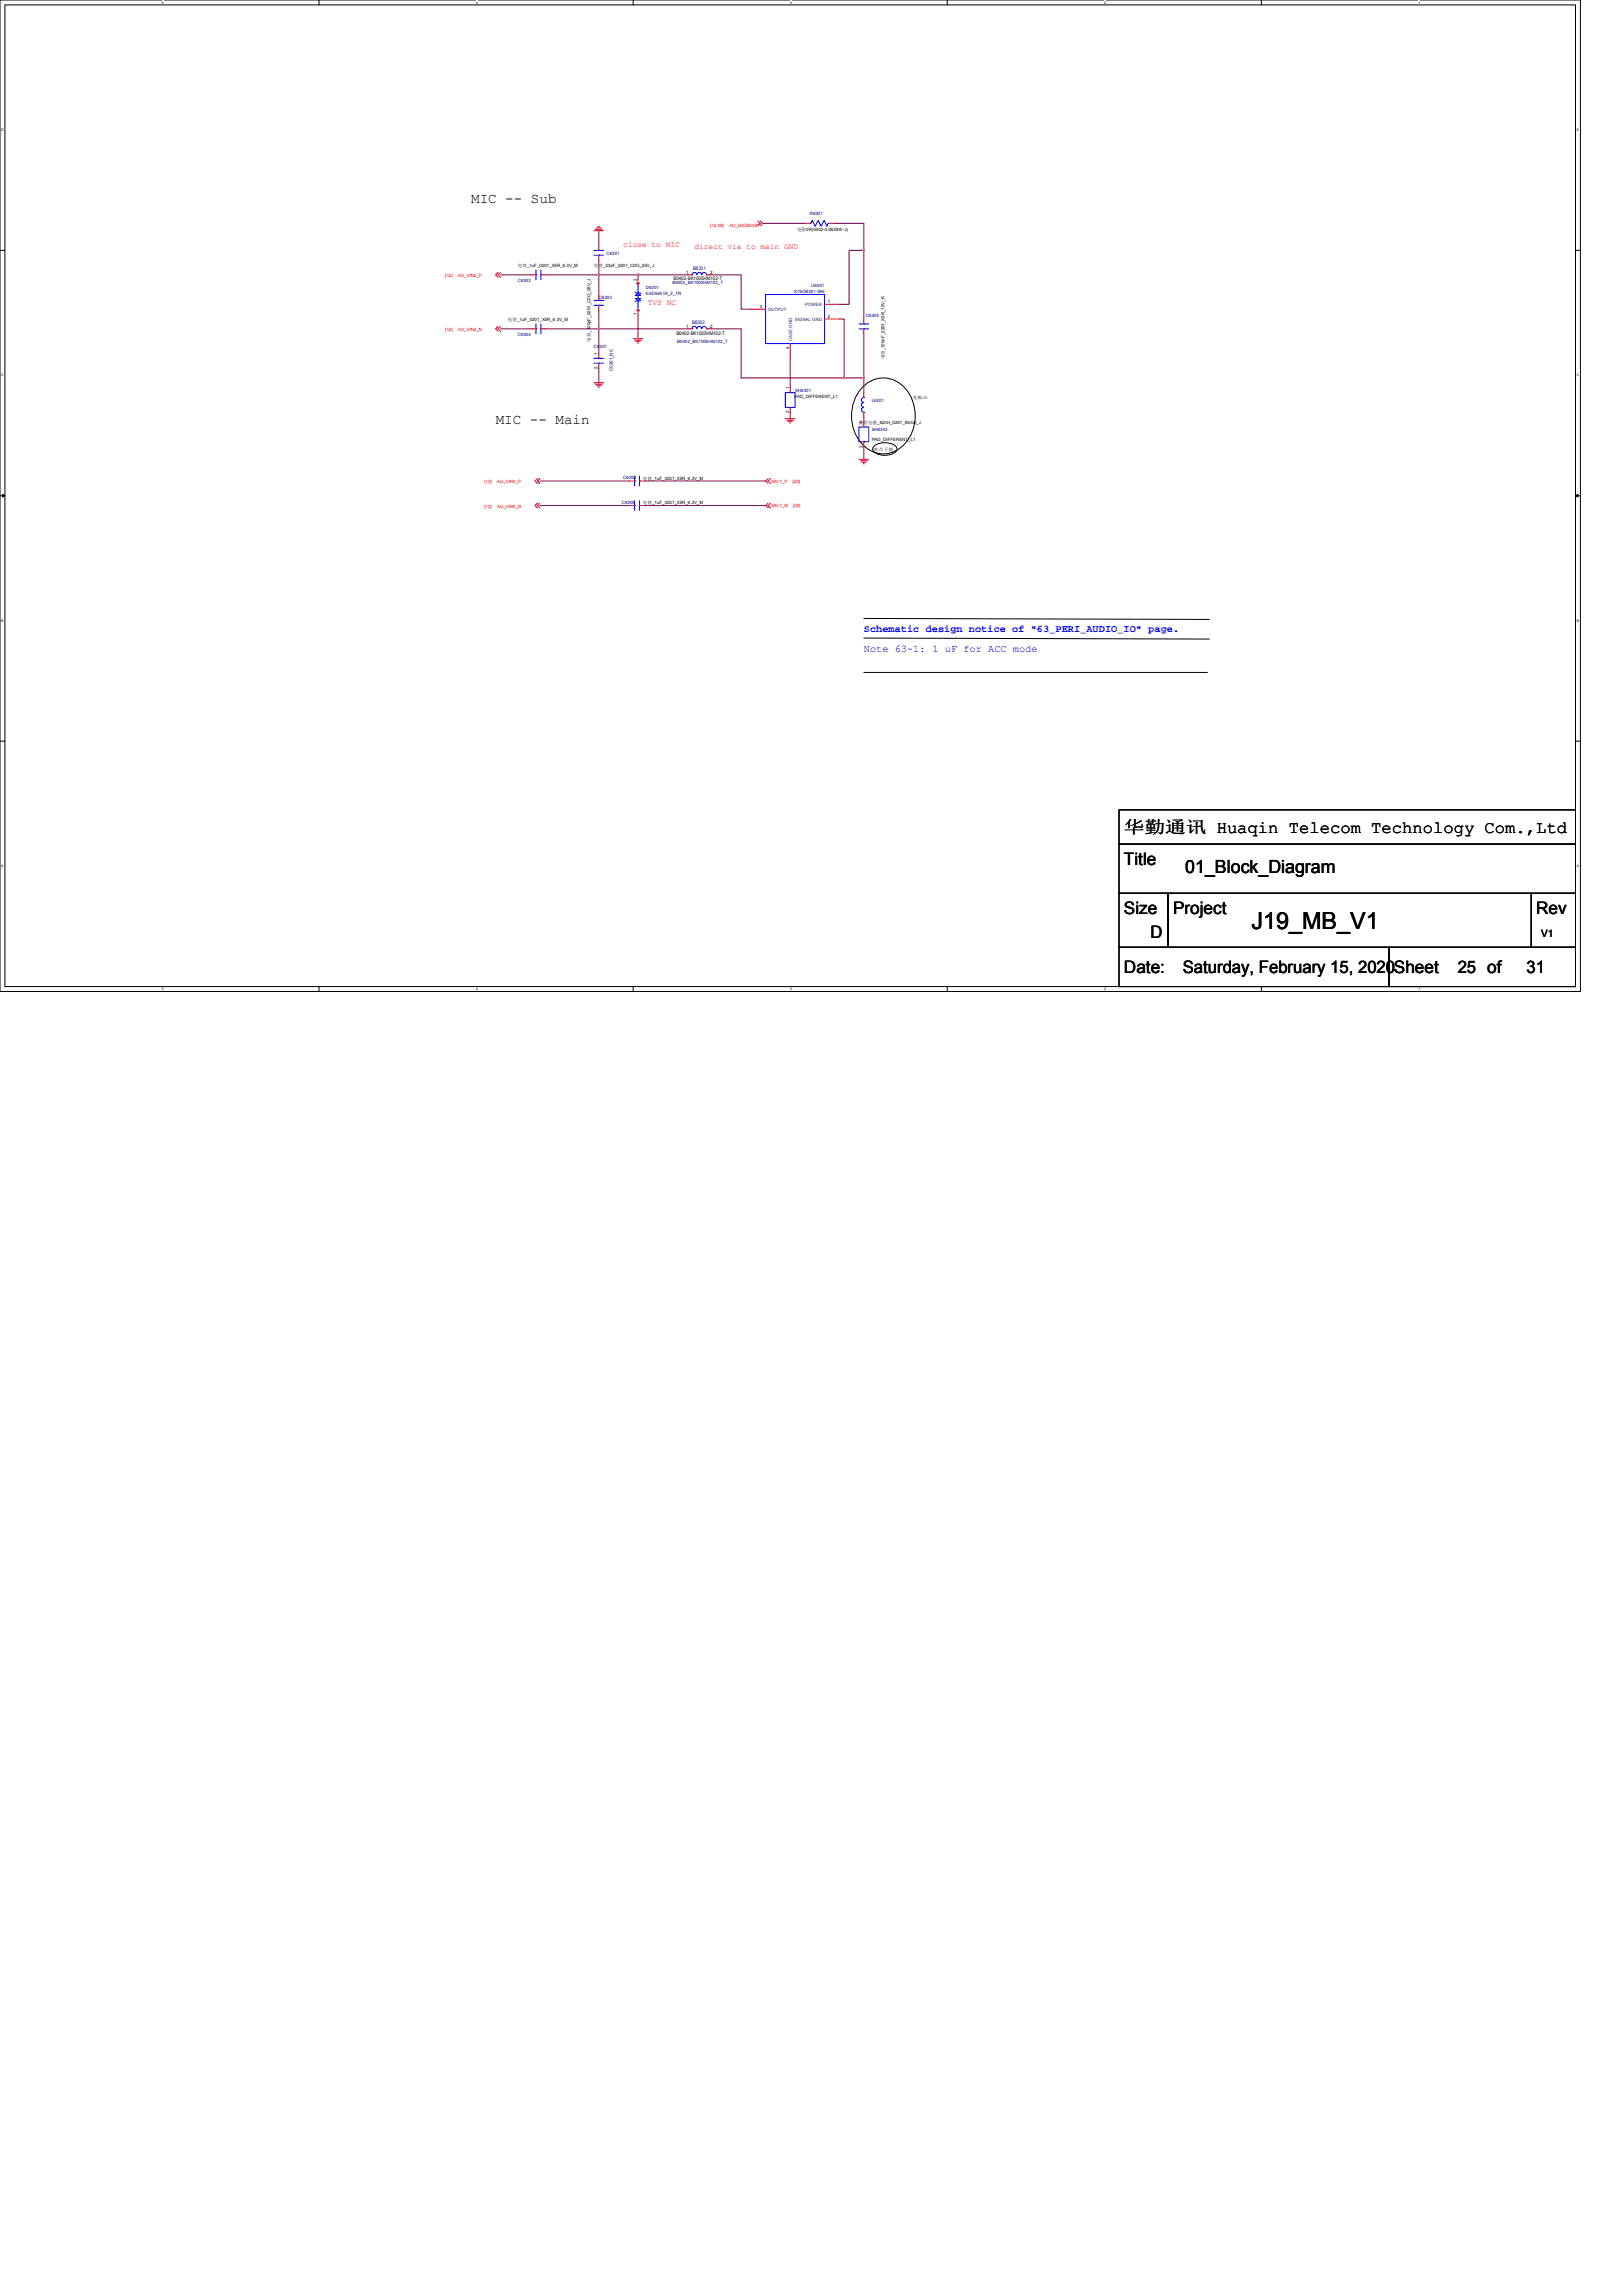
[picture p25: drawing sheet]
<svg xmlns="http://www.w3.org/2000/svg" width="210mm" height="297mm" viewBox="0 0 210 297" stroke-linecap="round" stroke-linejoin="round" font-family="sans-serif">
<defs><g id="words">
<text font-size="3" x="161.9" y="120.2">J19_MB_V1</text>
<text font-size="2.3" x="153.4" y="112.9">01_Block_Diagram</text>
<g font-size="2.2">
<text x="145.4" y="107.8">华勤通讯 Huaqin Telecom Technology Com.,Ltd</text>
<text x="145.4" y="111.8">Title</text>
<text x="145.4" y="118.2">Size</text>
<text x="151.8" y="118.2">Project</text>
<text x="198.8" y="118.2">Rev</text>
<text x="145.4" y="125.8">Date:</text>
<text x="148.8" y="121.4">D</text>
<text x="153" y="125.8">Saturday, February 15, 2020Sheet</text>
<text x="188.6" y="125.8">25 of</text>
<text x="197.5" y="125.8">31</text>
</g>
<g font-size="1.8">
<text x="61" y="26.3">MIC -- Sub</text>
<text x="64.1" y="54.8">MIC -- Main</text>
</g>
<g font-size="1.3" fill="#00f">
<text x="111.8" y="81.8">Schematic design notice of &quot;63_PERI_AUDIO_IO&quot; page.</text>
<text x="111.8" y="84.3">Note 63-1: 1 uF for ACC mode</text>
</g>
<text font-size="1.3" x="199.4" y="121.2">V1</text>
<g font-size="1" fill="#f00">
<text x="80.6" y="31.9">close to MIC</text>
<text x="89.9" y="32.2">direct via to main GND</text>
<text x="83.8" y="39.5">TVS NC</text>
</g>
<g font-size=".6" fill="#f00">
<text x="91.9" y="29.3">[12,29]</text>
<text x="94.4" y="29.3">AU_MICBIAS0</text>
<text x="57.6" y="35.9">[12]</text>
<text x="59.2" y="35.9">AU_VIN2_P</text>
<text x="57.6" y="42.8">[12]</text>
<text x="59.2" y="42.8">AU_VIN2_N</text>
<text x="62.7" y="62.5">[12]</text>
<text x="62.7" y="65.7">[12]</text>
<text x="64.3" y="62.5">AU_VIN0_P</text>
<text x="64.3" y="65.7">AU_VIN0_N</text>
<text x="99.8" y="65.6">MIC1_M</text>
<text x="99.8" y="62.5">MIC1_P</text>
<text x="102.6" y="62.5">[29]</text>
<text x="102.6" y="65.6">[29]</text>
</g>
<g font-size=".6">
<text x="103.1" y="29.8">电阻0R(0402-0.0625W-J)</text>
<text x="67" y="34.5">电容_1uF_0201_X5R_6.3V_M</text>
<text x="76.8" y="34.5">电容_33pF_0201_C0G_25V_J</text>
<text x="88.8" y="35.4">1</text>
<text x="91.9" y="35.4">2</text>
<text x="65.7" y="41.5">电容_1uF_0201_X5R_6.3V_M</text>
<text x="82.4" y="40.8" transform="rotate(-90 82.4 40.8)">1</text>
<text x="82.4" y="36.4" transform="rotate(-90 82.4 36.4)">2</text>
<text x="87.1" y="36.3">B0402-BK1005HM102-T</text>
<text x="98.3" y="39.9">3</text>
<text x="107.1" y="39.2">1</text>
<text x="107.1" y="41.1">2</text>
<text x="76.4" y="44.2" transform="rotate(-90 76.4 44.2)">电容_100pF_0201_C0G_25V_J</text>
<text x="77.3" y="47.8" transform="rotate(-90 77.3 47.8)">2</text>
<text x="77.3" y="45.9" transform="rotate(-90 77.3 45.9)">1</text>
<text x="87.5" y="43.4">B0402-BK1005HM102-T</text>
<text x="88.8" y="42.4">1</text>
<text x="91.9" y="42.4">2</text>
<text x="102.1" y="45.2" transform="rotate(-90 102.1 45.2)">4</text>
<text x="114.4" y="46.5" transform="rotate(-90 114.4 46.5)">电容_100nF_0201_X5R_10V_K</text>
<text x="102.1" y="53.5" transform="rotate(-90 102.1 53.5)">2</text>
<text x="102.1" y="50.4" transform="rotate(-90 102.1 50.4)">1</text>
<text x="102.7" y="51.5">PAD_DIFFERENT_L1</text>
<text x="118.1" y="51.6">先贴0R</text>
<text x="111.1" y="54.8">叠层电感_82nH_0201_50mA_J</text>
<text x="111.6" y="57.9" transform="rotate(-90 111.6 57.9)">2</text>
<text x="111.6" y="54.8" transform="rotate(-90 111.6 54.8)">1</text>
<text x="112.8" y="57.1">PAD_DIFFERENT_L1</text>
<text x="113" y="58.4">单点下地</text>
<text x="83.2" y="62.1">电容_1uF_0201_X5R_6.3V_M</text>
<text x="83.2" y="65.3">电容_1uF_0201_X5R_6.3V_M</text>
</g>
<g font-size=".6" fill="#000080">
<text x="104.8" y="27.8">R6301</text>
<text x="78.5" y="32.9">C6301</text>
<text x="89.7" y="34.9">B6301</text>
<text x="67" y="36.4">C6302</text>
<text x="77.5" y="38.7">C6303</text>
<text x="83.6" y="37.4">D6301</text>
<text x="83.6" y="38.1">ESD5451R_2_TR</text>
<text x="87" y="36.7">B0402_BK1005HM102_T</text>
<text x="89.5" y="41.9">B6302</text>
<text x="102.7" y="37.9">S15OB381-066</text>
<text x="105" y="37.1">U6301</text>
<text x="112" y="41.1">C6305</text>
<text x="67" y="43.4">C6304</text>
<text x="76.8" y="45">C6307</text>
<text x="87.6" y="44.4">B0402_BK1005HM102_T</text>
<text x="79.3" y="48" transform="rotate(-90 79.3 48)">C0201_NC</text>
<text x="102.9" y="50.7">SH6301</text>
<text x="112.8" y="52">L6301</text>
<text x="112.8" y="55.8">SH6302</text>
<text x="80.5" y="65.2">C6309</text>
<text x="80.6" y="62">C6308</text>
</g>
<g font-size=".6" fill="#004080">
<text x="99.4" y="40.3">OUTPUT</text>
<text x="102.8" y="41.5">SIGNAL GND</text>
<text x="104.2" y="39.6">POWER</text>
<text x="102.5" y="44.1" transform="rotate(-90 102.5 44.1)">CASE GND</text>
</g>
<g font-size=".5">
<text x="21" y=".5">5</text>
<text x="61.6" y=".5">4</text>
<text x="102.2" y=".5">3</text>
<text x="142.9" y=".5">2</text>
<text x="183.5" y=".5">1</text>
<text x=".2" y="16.9">D</text>
<text x="204" y="16.9">D</text>
<text x=".2" y="48.7">C</text>
<text x="204" y="48.7">C</text>
<text x=".2" y="80.4">B</text>
<text x="204" y="80.4">B</text>
<text x=".2" y="112.2">A</text>
<text x="204" y="112.2">A</text>
<text x="21" y="128.1">5</text>
<text x="61.6" y="128.1">4</text>
<text x="102.2" y="128.1">3</text>
<text x="142.9" y="128.1">2</text>
<text x="183.5" y="128.1">1</text>
</g>
</g></defs>
<path d="M0 0h204.5v128.3h-204.5zM.6 .6h203.2v127h-203.2z" fill="none" stroke="#000" stroke-width=".13"/>
<g fill="#fff">
<path d="M21 .1h.2v.5h-.2z"/>
<path d="M21 127.7h.2v.5h-.2z"/>
</g>
<path d="M41.3 0v.6M41.3 127.6v.7" fill="none" stroke="#000" stroke-width=".13"/>
<g fill="#fff">
<path d="M61.6 .1h.2v.5h-.2z"/>
<path d="M61.6 127.7h.2v.5h-.2z"/>
</g>
<path d="M81.9 0v.6M81.9 127.6v.7" fill="none" stroke="#000" stroke-width=".13"/>
<g fill="#fff">
<path d="M102.2 .1h.3v.5h-.3z"/>
<path d="M102.2 127.7h.3v.5h-.3z"/>
</g>
<path d="M122.6 0v.6M122.6 127.6v.7" fill="none" stroke="#000" stroke-width=".13"/>
<g fill="#fff">
<path d="M142.9 .1h.2v.5h-.2z"/>
<path d="M142.9 127.7h.2v.5h-.2z"/>
</g>
<path d="M163.2 0v.6M163.2 127.6v.7" fill="none" stroke="#000" stroke-width=".13"/>
<g fill="#fff">
<path d="M183.5 .1h.3v.5h-.3z"/>
<path d="M183.5 127.7h.3v.5h-.3z"/>
<path d="M.2 16.5h.3v.5h-.3z"/>
<path d="M204 16.5h.3v.5h-.3z"/>
<path d="M.2 48.3h.3v.5h-.3z"/>
<path d="M204 48.3h.3v.5h-.3z"/>
</g>
<path d="M0 32.4h.6M203.8 32.4h.7" fill="none" stroke="#000" stroke-width=".13"/>
<g fill="#fff">
<path d="M.2 80h.3v.5h-.3z"/>
<path d="M204 80h.3v.5h-.3z"/>
</g>
<path d="M0 64.1h.6M203.8 64.1h.7" fill="none" stroke="#000" stroke-width=".13"/>
<g fill="#000" stroke="#000" stroke-width=".13">
<path d="M.3 63.9l.3 .2-.3 .2z" fill-rule="evenodd"/>
<path d="M203.8 64.1l.4-.2v.4z" fill-rule="evenodd"/>
</g>
<g fill="#fff">
<path d="M.2 111.8h.2v.5h-.2z"/>
<path d="M204 111.8h.3v.5h-.3z"/>
</g>
<g fill="none" stroke="#000" stroke-width=".13">
<path d="M111.6 50a3.8 3.8 0 0 1 6.2 1.3 5.3 5.3 0 0 1-2.1 7.1 3.8 3.8 0 0 1-5-2.1 5.6 5.6 0 0 1 .9-6.3zM113 57.8a2.31 2.31 0 0 1 3 0l.1 .3a1.13 1.13 0 0 1-1.1 .8 2.19 2.19 0 0 1-2-.6l-.1-.2zM0 95.9h.6M111.8 80l44.7 .1M111.8 82.5l44.7 .2M111.8 87h44.4M203.8 95.9h.7M144.8 109.2h59v6.4h-59zM144.8 104.8h59v4.4h-59zM144.8 115.6h6.3v7h-6.3zM151.1 115.6h47v7h-47zM198.1 115.6h5.7v7h-5.7z"/>
<path d="M144.8 122.6h34.9v5h-34.9zM179.7 122.6h24.1v5h-24.1z"/>
</g>
<g fill="none" stroke="#f00" stroke-width=".13">
<path d="M64.5 35.2l-.4 .4 .4 .3M64.8 35.2l-.3 .4 .3 .3M68.7 35.6h.6M70 35.6h.6M76.8 29.8h1.3M77 29.7h.9M77.2 29.5h.5M77.4 29.3h.1M77.5 31.7v.7M77.5 33v.7M77.5 38.2v.7M77.5 39.5v.6"/>
<path d="M82.5 36.2v.6M88.9 35.6h.6M91.4 35.6h.7M98 28.6l.4 .3-.4 .3M98.4 28.6l.3 .3-.3 .3M104.1 28.9h.7M106.7 39.4h1.9M107.3 28.9h.7M64.5 42.2l-.4 .3 .4 .4M64.8 42.2l-.3 .3 .3 .4M68.7 42.5h.6M70 42.5h.6"/>
<path d="M76.8 49.5h1.3M77 49.7h.9M77.2 49.9h.5M77.4 50.1h.1M77.5 45.7v.7M77.5 47v.6M81.9 43.8h1.3M82.1 44h.9M82.3 44.2h.5M82.5 44.4h.1M82.5 40v.6M88.9 42.5h.6"/>
<path d="M91.4 42.5h.7M97.2 40h1.9M101.6 54.2h1.3M101.8 54.4h.9M102 54.5h.5M102.2 54.7h.1M102.2 44.4v2M102.2 50.2v.6M102.2 52.7v.6M106.7 41.3h1.9M111.1 59.4h1.3M111.3 59.6h.9"/>
<path d="M111.5 59.8h.5M111.8 41.3v.6M111.8 42.5v.7M111.8 50.8v.6M111.8 53.3v.7M111.8 54.6v.6M111.8 57.1v.7M69.5 61.9l-.3 .3 .3 .3M69.5 65.1l-.3 .3 .3 .3M69.9 61.9l-.4 .3 .4 .3M69.9 65.1l-.4 .3 .4 .3M81.5 62.2h.6"/>
<path d="M81.5 65.4h.6M82.7 62.2h.7M82.7 65.4h.7M99.4 65.1l-.3 .3 .3 .3M99.4 61.9l-.3 .3 .3 .3M99.7 65.1l-.3 .3 .3 .3M99.7 61.9l-.3 .3 .3 .3M111.7 60h.1"/>
</g>
<g fill="none" stroke="#00f" stroke-width=".13">
<path d="M69.3 35.6h.1M69.3 34.9v1.3M70 35.6h.1M70 34.9v1.3M76.8 38.9h1.3M76.8 39.5h1.3M76.8 32.4h1.3M76.8 33h1.3M77.5 38.9h.1M77.5 39.5h.1M77.5 32.4h.1M77.5 33h.1"/>
<path d="M82.2 37.8l.1 .1h.5l.1 .1M82.2 38.6h.7l-.4 .3zM82.2 38.2l.4-.3 .3 .3zM82.5 36.8v3.2M82.9 38.8l-.1 .1h-.5l-.1 .2M89.5 35.5a.31 .31 0 0 1 .3-.3 .31 .31 0 0 1 .3 .3M89.5 35.6h.1M90.2 35.5a.31 .31 0 0 1 .3-.3 .31 .31 0 0 1 .3 .3 .32 .32 0 0 1 .3-.3 .32 .32 0 0 1 .3 .3M91.4 35.6h.1M99.1 38.1h7.6v6.4h-7.6zM104.8 28.9h.1M104.8 28.9h.1l.2-.4 .4 .8 .4-.8 .3 .8 .4-.8 .4 .8 .1-.4h.2"/>
<path d="M107.3 28.9h.1M69.3 42.5h.1M69.3 41.9v1.3M70 42.5h.1M70 41.9v1.3M76.8 46.4h1.3M76.8 47h1.3M77.5 46.4h.1M77.5 47h.1M89.5 42.5a.31 .31 0 0 1 .3-.3 .31 .31 0 0 1 .3 .3M89.5 42.5h.1M90.2 42.5a.31 .31 0 0 1 .3-.3 .31 .31 0 0 1 .3 .3 .32 .32 0 0 1 .3-.3 .32 .32 0 0 1 .3 .3"/>
<path d="M91.4 42.5h.1M101.6 50.8h1.3v1.9h-1.3zM102.2 52.7h.1M102.2 50.8h.1M111.1 55.2h1.3v1.9h-1.3zM111.1 41.9h1.3M111.1 42.5h1.3M111.7 52.1a.32 .32 0 0 0-.3 .3 .32 .32 0 0 0 .3 .3 .31 .31 0 0 0-.3 .3 .31 .31 0 0 0 .3 .3M111.7 51.4a.31 .31 0 0 0-.3 .3 .31 .31 0 0 0 .3 .3M111.8 41.9h.1M111.8 42.5h.1M111.8 57.1h.1"/>
<path d="M111.8 55.2h.1M111.8 51.4h.1M111.8 53.3h.1M82.1 62.2h.1M82.1 65.4h.1M82.1 61.6v1.3M82.1 64.8v1.2M82.7 62.2h.1M82.7 65.4h.1M82.7 61.6v1.3M82.7 64.8v1.2"/>
</g>
<g fill="#f00" stroke="#f00" stroke-width=".13">
<path d="M82.4 40.2l.1-.2 .2 .2z" fill-rule="evenodd"/>
<path d="M82.4 36.6h.3l-.2 .2z" fill-rule="evenodd"/>
</g>
<g fill="none" stroke="#800040" stroke-width=".13">
<path d="M64.8 35.6h3.9M70.6 35.6h18.3M77.5 29.8v1.9M77.5 33.7v4.5M82.5 35.6v.6M92.1 35.6h3.8v4.4h1.3M98.7 28.9h5.4M107.9 28.9h3.9v12.4M111.8 32.4h-1.9v7h-1.3M64.8 42.5h3.9M70.6 42.5h18.3M77.5 40.1v5.6"/>
<path d="M77.5 47.6v1.9M82.5 40.6v3.2M92.1 42.5h3.8v6.4h13.3M102.2 46.4v3.8M102.2 53.3v.9M108.6 41.3h.6v7.6h2.6M111.8 43.2v7.6M111.8 54v.6M111.8 57.8v1.6M69.9 62.2h11.6M69.9 65.4h11.6M83.4 62.2h15.7"/>
<path d="M83.4 65.4h15.7"/>
</g>
<g fill="#f0f" stroke="#f0f" stroke-width=".13">
<path d="M109.1 48.8h.2v.2h-.2z" fill-rule="evenodd"/>
<path d="M77.4 35.5h.1v.1h-.1z" fill-rule="evenodd"/>
<path d="M77.4 42.4h.1v.2h-.1z" fill-rule="evenodd"/>
<path d="M82.5 35.5h.1v.1h-.1z" fill-rule="evenodd"/>
<path d="M111.7 48.8h.1v.2h-.1z" fill-rule="evenodd"/>
<path d="M111.7 32.3h.1v.2h-.1z" fill-rule="evenodd"/>
<path d="M109.1 48.8h.2v.2h-.2z" fill-rule="evenodd"/>
<path d="M77.4 35.5h.1v.1h-.1z" fill-rule="evenodd"/>
<path d="M77.4 42.4h.1v.2h-.1z" fill-rule="evenodd"/>
<path d="M82.5 35.5h.1v.1h-.1z" fill-rule="evenodd"/>
<path d="M111.7 48.8h.1v.2h-.1z" fill-rule="evenodd"/>
<path d="M111.7 32.3h.1v.2h-.1z" fill-rule="evenodd"/>
</g>
<use href="#words"/>
</svg>
